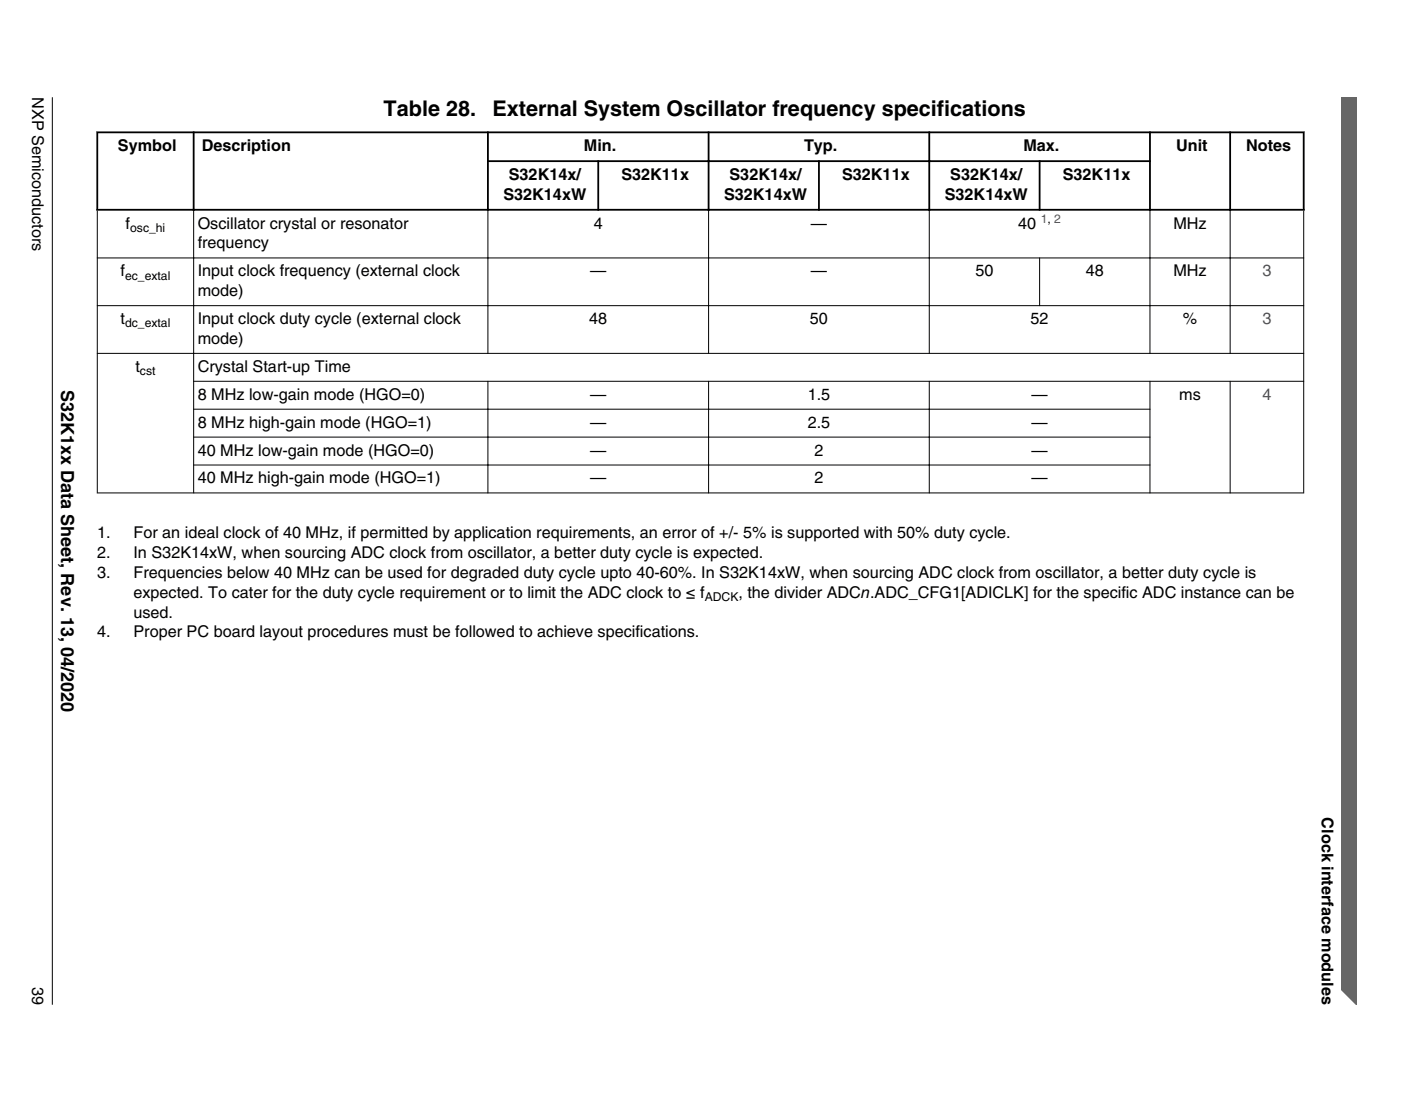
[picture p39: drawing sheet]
<svg xmlns="http://www.w3.org/2000/svg" width="274mm" height="216mm" viewBox="0 0 274 216" stroke-linecap="round" stroke-linejoin="round" font-family="sans-serif">
<defs><g id="words">
<g font-size="4.2">
<text x="75.1" y="22.7">Table 28.</text>
<text x="96.4" y="22.7">External System Oscillator frequency specifications</text>
</g>
<text font-size="3.5" x="12" y="76.5" transform="rotate(90 12 76.5)">S32K1xx Data Sheet, Rev. 13, 04/2020</text>
<g font-size="3.2">
<text x="6.3" y="19.1" transform="rotate(90 6.3 19.1)">NXP Semiconductors</text>
<text x="23.1" y="29.6">Symbol</text>
<text x="39.5" y="29.6">Description</text>
<text x="114.3" y="29.6">Min.</text>
<text x="157.4" y="29.6">Typ.</text>
<text x="200.4" y="29.6">Max.</text>
<text x="230.3" y="29.6">Unit</text>
<text x="244" y="29.6">Notes</text>
<text x="99.6" y="35.3">S32K14x/</text>
<text x="121.7" y="35.3">S32K11x</text>
<text x="142.8" y="35.3">S32K14x/</text>
<text x="164.9" y="35.3">S32K11x</text>
<text x="186.1" y="35.3">S32K14x/</text>
<text x="208.1" y="35.3">S32K11x</text>
<text x="98.6" y="39.1">S32K14xW</text>
<text x="141.8" y="39.1">S32K14xW</text>
<text x="185" y="39.1">S32K14xW</text>
<text x="24.6" y="44.8">f</text>
<text x="38.7" y="44.8">Oscillator crystal or resonator</text>
<text x="116.3" y="44.8">4</text>
<text x="158.8" y="44.8">—</text>
<text x="199.4" y="44.8">40</text>
<text x="229.8" y="44.8">MHz</text>
<text x="38.7" y="48.7">frequency</text>
<text x="23.6" y="54.1">f</text>
<text x="38.7" y="54.1">Input clock frequency (external clock</text>
<text x="38.7" y="58">mode)</text>
<text x="115.6" y="54.1">—</text>
<text x="158.8" y="54.1">—</text>
<text x="191" y="54.1">50</text>
<text x="212.6" y="54.1">48</text>
<text x="229.8" y="54.1">MHz</text>
<text x="23.6" y="63.5">t</text>
<text x="38.7" y="63.5">Input clock duty cycle (external clock</text>
<text x="115.4" y="63.5">48</text>
<text x="158.6" y="63.5">50</text>
<text x="201.8" y="63.5">52</text>
<text x="231.6" y="63.5">%</text>
<text x="38.7" y="67.4">mode)</text>
<text x="26.5" y="72.8">t</text>
<text x="38.7" y="72.8">Crystal Start-up Time</text>
<text x="38.7" y="78.3">8 MHz low-gain mode (HGO=0)</text>
<text x="38.7" y="83.8">8 MHz high-gain mode (HGO=1)</text>
<text x="115.6" y="78.3">—</text>
<text x="115.6" y="83.8">—</text>
<text x="158.1" y="78.3">1.5</text>
<text x="158.1" y="83.8">2.5</text>
<text x="202" y="78.3">—</text>
<text x="202" y="83.8">—</text>
<text x="230.9" y="78.3">ms</text>
<text x="38.7" y="89.2">40 MHz low-gain mode (HGO=0)</text>
<text x="115.6" y="89.2">—</text>
<text x="159.5" y="89.2">2</text>
<text x="202" y="89.2">—</text>
<text x="38.7" y="94.7">40 MHz high-gain mode (HGO=1)</text>
<text x="115.6" y="94.7">—</text>
<text x="159.5" y="94.7">2</text>
<text x="202" y="94.7">—</text>
<text x="19" y="105.5">1.</text>
<text x="26.1" y="105.5">For an ideal clock of 40 MHz, if permitted by application requirements, an error of +/- 5% is supported with 50% duty cycle.</text>
<text x="19" y="109.4">2.</text>
<text x="19" y="113.2">3.</text>
<text x="26.1" y="109.4">In S32K14xW, when sourcing ADC clock from oscillator, a better duty cycle is expected.</text>
<text x="26.1" y="113.2">Frequencies below 40 MHz can be used for degraded duty cycle upto 40-60%. In S32K14xW, when sourcing ADC clock from oscillator, a better duty cycle is</text>
<text x="26.1" y="117.1">expected. To cater for the duty cycle requirement or to limit the ADC clock to ≤ f</text>
<text x="144.6" y="117.1">, the divider ADCn.ADC_CFG1[ADICLK] for the specific ADC instance can be</text>
<text x="19" y="124.9">4.</text>
<text x="26.1" y="124.9">Proper PC board layout procedures must be followed to achieve specifications.</text>
<text x="26.1" y="121">used.</text>
<text x="258.8" y="160.2" transform="rotate(90 258.8 160.2)">Clock interface modules</text>
<text x="6.3" y="193.3" transform="rotate(90 6.3 193.3)">39</text>
</g>
<g font-size="3.2" fill="#00f">
<text x="247.2" y="54.1">3</text>
<text x="247.2" y="63.5">3</text>
<text x="247.2" y="78.3">4</text>
</g>
<g font-size="2.4">
<text x="25.5" y="45.4">osc_hi</text>
<text x="24.5" y="54.8">ec_extal</text>
<text x="24.5" y="64.1">dc_extal</text>
<text x="27.4" y="73.5">cst</text>
<text x="138" y="117.7">ADCK</text>
</g>
<text font-size="2.4" fill="#00f" x="203.8" y="43.7">1, 2</text>
</g></defs>
<g fill="none" stroke="#000" stroke-width=".35">
<path d="M18.9 25.9h236.5M19 25.8v15.5M37.9 25.8v15.5M95.4 31.6h129.9M95.5 25.8v15.5M117.1 31.4v9.9M138.7 25.8v15.5M160.3 31.4v9.9M182 25.8v15.5M203.6 31.4v9.9M225.2 25.8v15.5M240.9 25.8v15.5"/>
<path d="M255.3 25.8v15.5M18.9 41.1h236.5"/>
</g>
<g fill="none" stroke="#000" stroke-width=".2">
<path d="M19 50.5h236.4M19 59.9h236.4M19 41.2v55.5M37.9 40.9v55.8M95.5 40.9v28.4M138.7 40.9v28.4M182 40.9v28.4M203.6 50.4v9.6M225.2 40.9v28.4M240.9 40.9v28.4M255.3 41.2v55.5M19 69.2h236.4"/>
<path d="M37.8 74.7h217.6M95.5 74.6v22.1M138.7 74.6v22.1M182 74.6v22.1M225.2 74.6v22.1M240.9 74.6v22.1M19 96.6h236.4M37.8 80.2h187.5M37.8 85.6h187.5M37.8 91.1h187.5"/>
</g>
<path d="M262.6 19h3.1v177.8l-3.1-5.6z" fill="#666"/>
<path d="M262.6 19h3.1v177.8l-3.1-3" fill="none" stroke="#666" stroke-width=".28"/>
<path d="M10.2 19v177.8" fill="none" stroke="#000" stroke-width=".2"/>
<use href="#words"/>
</svg>
